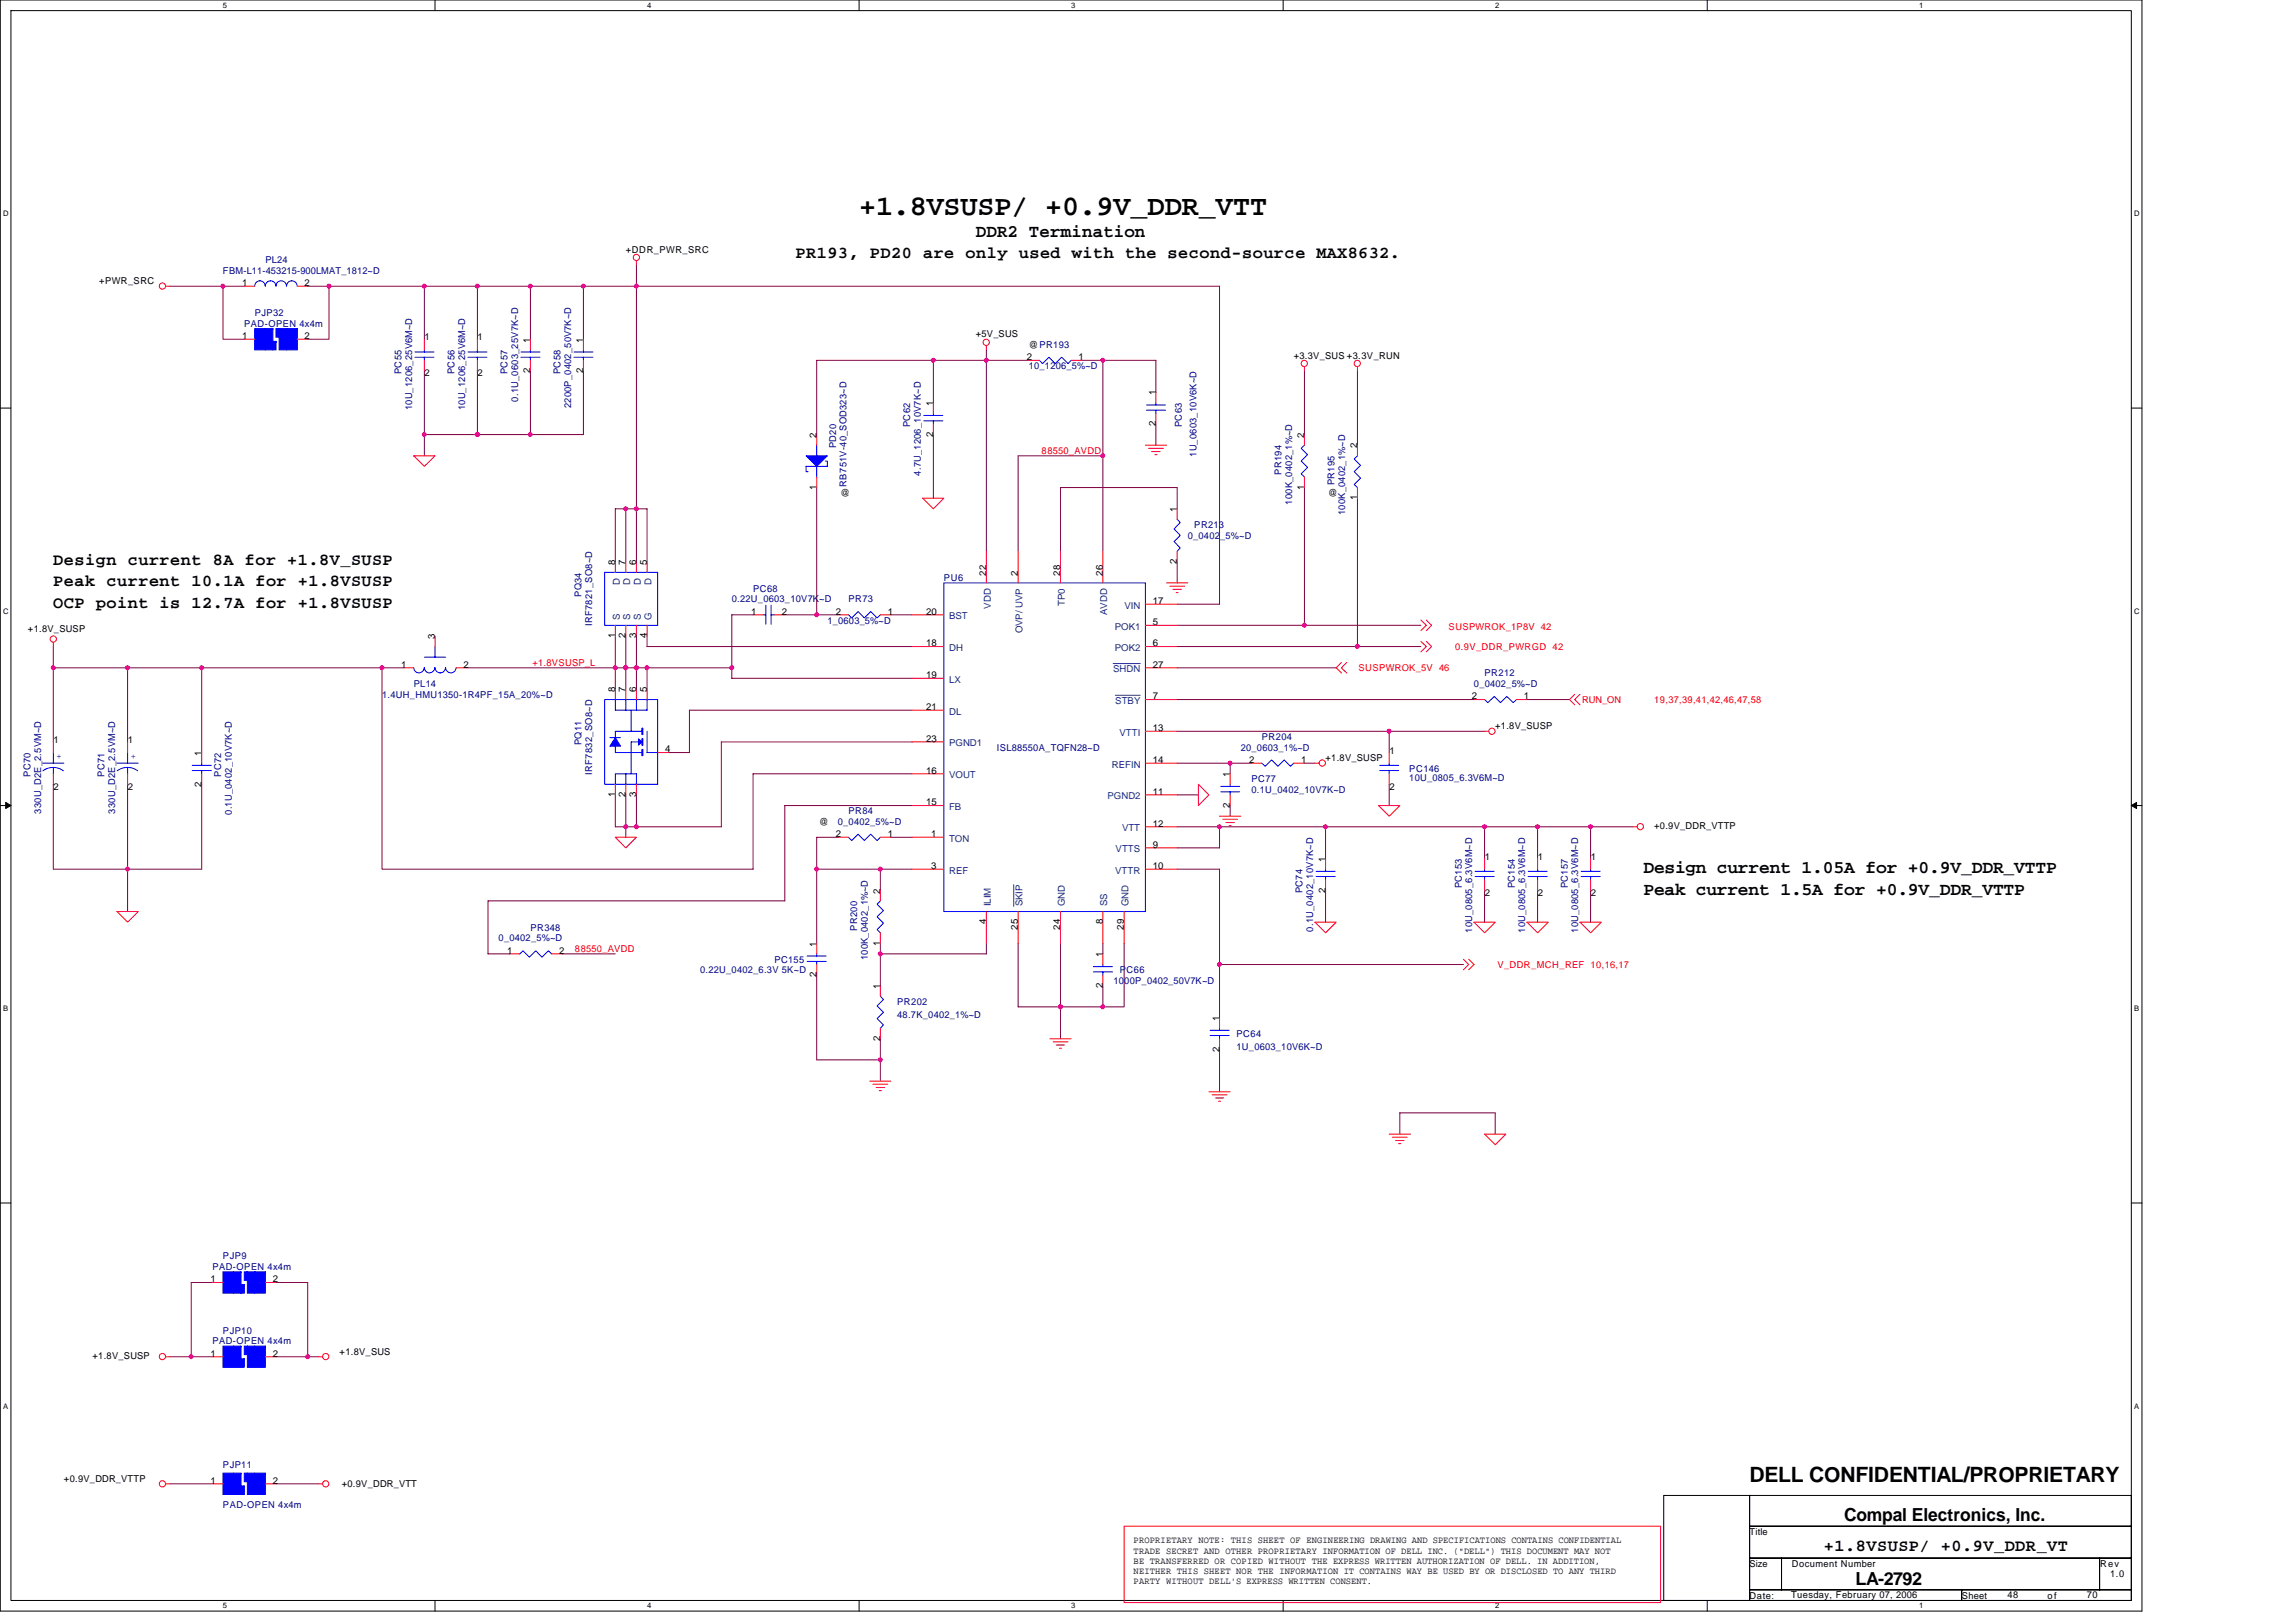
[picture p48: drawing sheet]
<svg xmlns="http://www.w3.org/2000/svg" width="297mm" height="210mm" viewBox="0 0 297 210" stroke-linecap="round" stroke-linejoin="round" font-family="sans-serif">
<defs><g id="words">
<text font-size="3.7" x="111.1" y="27.8">+1.8VSUSP/ +0.9V_DDR_VTT</text>
<text font-size="2.7" x="226.4" y="191.8">DELL CONFIDENTIAL/PROPRIETARY</text>
<g font-size="2.3">
<text x="126.2" y="30.7">DDR2 Termination</text>
<text x="212.6" y="113">Design current 1.05A for +0.9V_DDR_VTTP</text>
<text x="212.6" y="115.8">Peak current 1.5A for +0.9V_DDR_VTTP</text>
<text x="238.6" y="196.8">Compal Electronics, Inc.</text>
<text x="240.1" y="205.2">LA-2792</text>
</g>
<g font-size="2.2">
<text x="102.9" y="33.4">PR193, PD20 are only used with the second-source MAX8632.</text>
<text x="6.9" y="73.2">Design current 8A for +1.8V_SUSP</text>
<text x="6.9" y="75.9">Peak current 10.1A for +1.8VSUSP</text>
<text x="6.9" y="78.6">OCP point is 12.7A for +1.8VSUSP</text>
<text x="236" y="200.7">+1.8VSUSP/ +0.9V_DDR_VT</text>
</g>
<g font-size="1.2" fill="#000080">
<text x="28.8" y="35.4">FBM-L11-453215-900LMAT_1812~D</text>
<text x="34.3" y="34">PL24</text>
<text x="33" y="40.9">PJP32</text>
<text x="31.6" y="42.3">PAD-OPEN 4x4m</text>
<text x="133.1" y="47.8">10_1206_5%~D</text>
<text x="51.9" y="48.4" transform="rotate(-90 51.9 48.4)">PC55</text>
<text x="53.3" y="53.1" transform="rotate(-90 53.3 53.1)">10U_1206_25V6M~D</text>
<text x="58.8" y="48.4" transform="rotate(-90 58.8 48.4)">PC56</text>
<text x="60.2" y="53.1" transform="rotate(-90 60.2 53.1)">10U_1206_25V6M~D</text>
<text x="65.7" y="48.4" transform="rotate(-90 65.7 48.4)">PC57</text>
<text x="67" y="52" transform="rotate(-90 67 52)">0.1U_0603_25V7K~D</text>
<text x="72.5" y="48.4" transform="rotate(-90 72.5 48.4)">PC58</text>
<text x="73.9" y="52.8" transform="rotate(-90 73.9 52.8)">2200P_0402_50V7K~D</text>
<text x="108.2" y="58" transform="rotate(-90 108.2 58)">PD20</text>
<text x="117.8" y="55.3" transform="rotate(-90 117.8 55.3)">PC62</text>
<text x="152.9" y="55.3" transform="rotate(-90 152.9 55.3)">PC63</text>
<text x="154.8" y="59.1" transform="rotate(-90 154.8 59.1)">1U_0603_10V6K~D</text>
<text x="109.5" y="63" transform="rotate(-90 109.5 63)">RB751V-40_SOD323~D</text>
<text x="119.1" y="61.6" transform="rotate(-90 119.1 61.6)">4.7U_1206_10V7K~D</text>
<text x="165.8" y="61.4" transform="rotate(-90 165.8 61.4)">PR194</text>
<text x="167.1" y="65.3" transform="rotate(-90 167.1 65.3)">100K_0402_1%~D</text>
<text x="172.6" y="62.8" transform="rotate(-90 172.6 62.8)">PR195</text>
<text x="153.7" y="69.7">0_0402_5%~D</text>
<text x="154.5" y="68.3">PR213</text>
<text x="174" y="66.7" transform="rotate(-90 174 66.7)">100K_0402_1%~D</text>
<text x="75.2" y="77.2" transform="rotate(-90 75.2 77.2)">PQ34</text>
<text x="94.7" y="77.9">0.22U_0603_10V7K~D</text>
<text x="97.4" y="76.6">PC68</text>
<text x="109.8" y="77.9">PR73</text>
<text x="122.1" y="75.2">PU6</text>
<text x="76.6" y="81.1" transform="rotate(-90 76.6 81.1)">IRF7821_SO8~D</text>
<text x="107" y="80.7">1_0603_5%~D</text>
<text x="53.5" y="88.9">PL14</text>
<text x="190.7" y="88.9">0_0402_5%~D</text>
<text x="192.1" y="87.5">PR212</text>
<text x="49.4" y="90.3">1.4UH_HMU1350-1R4PF_15A_20%~D</text>
<text x="163.3" y="95.8">PR204</text>
<text x="3.9" y="100.5" transform="rotate(-90 3.9 100.5)">PC70</text>
<text x="13.5" y="100.5" transform="rotate(-90 13.5 100.5)">PC71</text>
<text x="28.6" y="100.5" transform="rotate(-90 28.6 100.5)">PC72</text>
<text x="75.2" y="96.4" transform="rotate(-90 75.2 96.4)">PQ11</text>
<text x="76.6" y="100.3" transform="rotate(-90 76.6 100.3)">IRF7832_SO8~D</text>
<text x="129" y="97.1">ISL88550A_TQFN28~D</text>
<text x="160.5" y="97.1">20_0603_1%~D</text>
<text x="161.9" y="101.3">PC77</text>
<text x="182.3" y="99.9">PC146</text>
<text x="182.3" y="101.1">10U_0805_6.3V6M~D</text>
<text x="5.3" y="105.3" transform="rotate(-90 5.3 105.3)">330U_D2E_2.5VM~D</text>
<text x="14.9" y="105.3" transform="rotate(-90 14.9 105.3)">330U_D2E_2.5VM~D</text>
<text x="30" y="105.5" transform="rotate(-90 30 105.5)">0.1U_0402_10V7K~D</text>
<text x="108.4" y="106.7">0_0402_5%~D</text>
<text x="109.8" y="105.4">PR84</text>
<text x="161.9" y="102.6">0.1U_0402_10V7K~D</text>
<text x="168.5" y="115.6" transform="rotate(-90 168.5 115.6)">PC74</text>
<text x="189.1" y="114.9" transform="rotate(-90 189.1 114.9)">PC153</text>
<text x="196" y="114.9" transform="rotate(-90 196 114.9)">PC154</text>
<text x="202.8" y="114.9" transform="rotate(-90 202.8 114.9)">PC157</text>
<text x="64.5" y="121.8">0_0402_5%~D</text>
<text x="68.6" y="120.5">PR348</text>
<text x="90.6" y="125.9">0.22U_0402_6.3V 5K~D</text>
<text x="100.2" y="124.6">PC155</text>
<text x="110.9" y="120.4" transform="rotate(-90 110.9 120.4)">PR200</text>
<text x="112.3" y="124.3" transform="rotate(-90 112.3 124.3)">100K_0402_1%~D</text>
<text x="144.9" y="125.9">PC66</text>
<text x="169.9" y="120.6" transform="rotate(-90 169.9 120.6)">0.1U_0402_10V7K~D</text>
<text x="190.5" y="120.7" transform="rotate(-90 190.5 120.7)">10U_0805_6.3V6M~D</text>
<text x="197.3" y="120.7" transform="rotate(-90 197.3 120.7)">10U_0805_6.3V6M~D</text>
<text x="204.2" y="120.7" transform="rotate(-90 204.2 120.7)">10U_0805_6.3V6M~D</text>
<text x="116.1" y="130">PR202</text>
<text x="116.1" y="131.7">48.7K_0402_1%~D</text>
<text x="144.1" y="127.3">1000P_0402_50V7K~D</text>
<text x="160" y="134.2">PC64</text>
<text x="160" y="135.8">1U_0603_10V6K~D</text>
<text x="27.5" y="164.3">PAD-OPEN 4x4m</text>
<text x="28.8" y="163">PJP9</text>
<text x="27.5" y="173.9">PAD-OPEN 4x4m</text>
<text x="28.8" y="172.6">PJP10</text>
<text x="28.8" y="190">PJP11</text>
<text x="28.8" y="195.2">PAD-OPEN 4x4m</text>
</g>
<g font-size="1.2">
<text x="81" y="32.7">+DDR_PWR_SRC</text>
<text x="12.8" y="36.8">+PWR_SRC</text>
<text x="31.3" y="37">1</text>
<text x="39.4" y="37">2</text>
<text x="31.3" y="43.9">1</text>
<text x="39.4" y="43.9">2</text>
<text x="54.9" y="44">1</text>
<text x="61.8" y="44">1</text>
<text x="68.6" y="44.3" transform="rotate(-90 68.6 44.3)">1</text>
<text x="75.5" y="44.3" transform="rotate(-90 75.5 44.3)">1</text>
<text x="126.2" y="43.6">+5V_SUS</text>
<text x="132.8" y="46.6">2</text>
<text x="133.1" y="45">@PR193</text>
<text x="139.5" y="46.6">1</text>
<text x="167.4" y="46.4">+3.3V_SUS +3.3V_RUN</text>
<text x="54.9" y="48.7">2</text>
<text x="61.8" y="48.7">2</text>
<text x="68.6" y="48.3" transform="rotate(-90 68.6 48.3)">2</text>
<text x="75.5" y="48.3" transform="rotate(-90 75.5 48.3)">2</text>
<text x="120.7" y="52.5" transform="rotate(-90 120.7 52.5)">1</text>
<text x="149.5" y="51.2" transform="rotate(-90 149.5 51.2)">1</text>
<text x="105.6" y="56.7" transform="rotate(-90 105.6 56.7)">2</text>
<text x="120.7" y="56.5" transform="rotate(-90 120.7 56.5)">2</text>
<text x="149.5" y="55.1" transform="rotate(-90 149.5 55.1)">2</text>
<text x="168.7" y="56.7" transform="rotate(-90 168.7 56.7)">2</text>
<text x="175.6" y="58" transform="rotate(-90 175.6 58)">2</text>
<text x="105.6" y="63.4" transform="rotate(-90 105.6 63.4)">1</text>
<text x="108.7" y="64.2">@</text>
<text x="168.7" y="63.4" transform="rotate(-90 168.7 63.4)">1</text>
<text x="171.8" y="64.2">@</text>
<text x="175.6" y="64.7" transform="rotate(-90 175.6 64.7)">1</text>
<text x="152.3" y="66.3" transform="rotate(-90 152.3 66.3)">1</text>
<text x="79.6" y="73.1" transform="rotate(-90 79.6 73.1)">8</text>
<text x="80.9" y="73.1" transform="rotate(-90 80.9 73.1)">7</text>
<text x="82.3" y="73.1" transform="rotate(-90 82.3 73.1)">6</text>
<text x="83.7" y="73.1" transform="rotate(-90 83.7 73.1)">5</text>
<text x="127.6" y="74.5" transform="rotate(-90 127.6 74.5)">22</text>
<text x="131.7" y="74.5" transform="rotate(-90 131.7 74.5)">2</text>
<text x="137.2" y="74.5" transform="rotate(-90 137.2 74.5)">28</text>
<text x="142.7" y="74.5" transform="rotate(-90 142.7 74.5)">26</text>
<text x="152.3" y="73" transform="rotate(-90 152.3 73)">2</text>
<text x="3.6" y="81.8">+1.8V_SUSP</text>
<text x="56.3" y="82.7" transform="rotate(-90 56.3 82.7)">3</text>
<text x="79.6" y="82.6" transform="rotate(-90 79.6 82.6)">1</text>
<text x="80.9" y="82.6" transform="rotate(-90 80.9 82.6)">2</text>
<text x="82.3" y="82.6" transform="rotate(-90 82.3 82.6)">3</text>
<text x="83.7" y="82.6" transform="rotate(-90 83.7 82.6)">4</text>
<text x="97.2" y="79.5">1</text>
<text x="101.1" y="79.5">2</text>
<text x="108.1" y="79.5">2</text>
<text x="114.8" y="79.5">1</text>
<text x="119.8" y="83.7">18</text>
<text x="119.8" y="79.5">20</text>
<text x="149.1" y="80.9">5</text>
<text x="149.1" y="83.7">6</text>
<text x="149.1" y="78.2">17</text>
<text x="51.9" y="86.4">1</text>
<text x="60" y="86.4">2</text>
<text x="79.6" y="89.6" transform="rotate(-90 79.6 89.6)">8</text>
<text x="80.9" y="89.6" transform="rotate(-90 80.9 89.6)">7</text>
<text x="82.3" y="89.6" transform="rotate(-90 82.3 89.6)">6</text>
<text x="83.7" y="89.6" transform="rotate(-90 83.7 89.6)">5</text>
<text x="119.8" y="87.8">19</text>
<text x="149.1" y="86.4">27</text>
<text x="119.8" y="96">23</text>
<text x="119.8" y="91.9">21</text>
<text x="149.1" y="94.6">13</text>
<text x="149.1" y="90.5">7</text>
<text x="190.4" y="90.5">2</text>
<text x="193.4" y="94.4">+1.8V_SUSP</text>
<text x="197.1" y="90.5">1</text>
<text x="6.9" y="96.2">1</text>
<text x="16.5" y="96.2">1</text>
<text x="26.1" y="101.8" transform="rotate(-90 26.1 101.8)">2</text>
<text x="26.1" y="97.8" transform="rotate(-90 26.1 97.8)">1</text>
<text x="86" y="97.4">4</text>
<text x="119.8" y="100.1">16</text>
<text x="149.1" y="98.7">14</text>
<text x="159.1" y="100.5" transform="rotate(-90 159.1 100.5)">1</text>
<text x="161.6" y="98.7">2</text>
<text x="168.3" y="98.7">1</text>
<text x="171.5" y="98.5">+1.8V_SUSP</text>
<text x="179.7" y="97.5">1</text>
<text x="6.9" y="102.2">2</text>
<text x="16.5" y="102.2">2</text>
<text x="79.6" y="103.1" transform="rotate(-90 79.6 103.1)">1</text>
<text x="80.9" y="103.1" transform="rotate(-90 80.9 103.1)">2</text>
<text x="82.3" y="103.1" transform="rotate(-90 82.3 103.1)">3</text>
<text x="106" y="106.7">@</text>
<text x="119.8" y="104.2">15</text>
<text x="149.1" y="107">12</text>
<text x="149.1" y="102.8">11</text>
<text x="159.1" y="104.5" transform="rotate(-90 159.1 104.5)">2</text>
<text x="179.7" y="102.2">2</text>
<text x="214" y="107.3">+0.9V_DDR_VTTP</text>
<text x="108.1" y="108.3">2</text>
<text x="114.8" y="108.3">1</text>
<text x="120.5" y="112.5">3</text>
<text x="120.5" y="108.3">1</text>
<text x="149.1" y="112.5">10</text>
<text x="149.1" y="109.7">9</text>
<text x="171.5" y="111.5" transform="rotate(-90 171.5 111.5)">1</text>
<text x="192.1" y="111.3">1</text>
<text x="198.9" y="111.3">1</text>
<text x="205.8" y="111.3">1</text>
<text x="113.9" y="115.6" transform="rotate(-90 113.9 115.6)">2</text>
<text x="127.6" y="119.6" transform="rotate(-90 127.6 119.6)">4</text>
<text x="142.7" y="119.6" transform="rotate(-90 142.7 119.6)">8</text>
<text x="171.5" y="115.5" transform="rotate(-90 171.5 115.5)">2</text>
<text x="192.1" y="115.9">2</text>
<text x="198.9" y="115.9">2</text>
<text x="205.8" y="115.9">2</text>
<text x="65.6" y="123.4">1</text>
<text x="72.3" y="123.4">2</text>
<text x="105.6" y="122.5" transform="rotate(-90 105.6 122.5)">1</text>
<text x="113.9" y="122.4" transform="rotate(-90 113.9 122.4)">1</text>
<text x="131.7" y="120.3" transform="rotate(-90 131.7 120.3)">25</text>
<text x="137.2" y="120.3" transform="rotate(-90 137.2 120.3)">24</text>
<text x="142.7" y="123.9" transform="rotate(-90 142.7 123.9)">1</text>
<text x="145.4" y="120.3" transform="rotate(-90 145.4 120.3)">29</text>
<text x="105.6" y="126.5" transform="rotate(-90 105.6 126.5)">2</text>
<text x="113.9" y="128" transform="rotate(-90 113.9 128)">1</text>
<text x="142.7" y="127.8" transform="rotate(-90 142.7 127.8)">2</text>
<text x="113.9" y="134.7" transform="rotate(-90 113.9 134.7)">2</text>
<text x="157.8" y="136.1" transform="rotate(-90 157.8 136.1)">2</text>
<text x="157.8" y="132.1" transform="rotate(-90 157.8 132.1)">1</text>
<text x="27.2" y="165.9">1</text>
<text x="35.3" y="165.9">2</text>
<text x="12" y="175.9">+1.8V_SUSP</text>
<text x="27.2" y="175.6">1</text>
<text x="35.3" y="175.6">2</text>
<text x="43.9" y="175.3">+1.8V_SUS</text>
<text x="8.3" y="191.8">+0.9V_DDR_VTTP</text>
<text x="27.2" y="192">1</text>
<text x="35.3" y="192">2</text>
<text x="44.2" y="192.5">+0.9V_DDR_VTT</text>
<text x="146.7" y="199.7">PROPRIETARY NOTE: THIS SHEET OF ENGINEERING DRAWING AND SPECIFICATIONS CONTAINS CONFIDENTIAL</text>
<text x="146.7" y="201">TRADE SECRET AND OTHER PROPRIETARY INFORMATION OF DELL INC. (&quot;DELL&quot;) THIS DOCUMENT MAY NOT</text>
<text x="146.7" y="202.4">BE TRANSFERRED OR COPIED WITHOUT THE EXPRESS WRITTEN AUTHORIZATION OF DELL. IN ADDITION,</text>
<text x="146.7" y="203.7">NEITHER THIS SHEET NOR THE INFORMATION IT CONTAINS WAY BE USED BY OR DISCLOSED TO ANY THIRD</text>
<text x="226.4" y="198.6">Title</text>
<text x="226.4" y="202.8">Size</text>
<text x="231.8" y="202.8">Document Number</text>
<text x="271.7" y="202.8">Rev</text>
<text x="146.7" y="205">PARTY WITHOUT DELL'S EXPRESS WRITTEN CONSENT.</text>
<text x="226.4" y="206.9">Date:</text>
<text x="231.7" y="206.7">Tuesday, February 07, 2006</text>
<text x="253.8" y="206.9">Sheet</text>
<text x="259.7" y="206.7">48</text>
<text x="264.9" y="206.9">o f</text>
<text x="270" y="206.7">70</text>
<text x="273" y="204.1">1.0</text>
</g>
<g font-size="1.2" fill="#f00">
<text x="134.7" y="58.7">88550_AVDD</text>
<text x="187.4" y="81.5">SUSPWROK_1P8V 42</text>
<text x="68.9" y="86.1">+1.8VSUSP_L</text>
<text x="175.7" y="86.8">SUSPWROK_5V 46</text>
<text x="188.3" y="84.1">0.9V_DDR_PWRGD 42</text>
<text x="204.7" y="91">RUN_ON</text>
<text x="214" y="91">19,37,39,41,42,46,47,58</text>
<text x="74.4" y="123.2">88550_AVDD</text>
<text x="193.7" y="125.3">V_DDR_MCH_REF 10,16,17</text>
</g>
<g font-size="1.2" fill="#004080">
<text x="80.2" y="75.6" transform="rotate(-90 80.2 75.6)">D</text>
<text x="81.5" y="75.6" transform="rotate(-90 81.5 75.6)">D</text>
<text x="82.9" y="75.6" transform="rotate(-90 82.9 75.6)">D</text>
<text x="84.3" y="75.6" transform="rotate(-90 84.3 75.6)">D</text>
<text x="80.2" y="80.2" transform="rotate(-90 80.2 80.2)">S</text>
<text x="81.5" y="80.2" transform="rotate(-90 81.5 80.2)">S</text>
<text x="82.9" y="80.2" transform="rotate(-90 82.9 80.2)">S</text>
<text x="84.3" y="80.2" transform="rotate(-90 84.3 80.2)">G</text>
<text x="122.8" y="80.1">BST</text>
<text x="128.2" y="78.8" transform="rotate(-90 128.2 78.8)">VDD</text>
<text x="132.3" y="82" transform="rotate(-90 132.3 82)">OVP/ UVP</text>
<text x="137.8" y="78.4" transform="rotate(-90 137.8 78.4)">TP0</text>
<text x="143.3" y="79.6" transform="rotate(-90 143.3 79.6)">AVDD</text>
<text x="144.2" y="81.5">POK1</text>
<text x="145.5" y="78.8">VIN</text>
<text x="122.8" y="88.3">LX</text>
<text x="122.8" y="84.2">DH</text>
<text x="144" y="87">SHDN</text>
<text x="144.2" y="84.2">POK2</text>
<text x="122.8" y="92.5">DL</text>
<text x="144.3" y="91.1">STBY</text>
<text x="144.8" y="95.2">VTTI</text>
<text x="122.8" y="96.6">PGND1</text>
<text x="122.8" y="100.7">VOUT</text>
<text x="143.8" y="99.3">REFIN</text>
<text x="122.8" y="104.8">FB</text>
<text x="143.3" y="103.4">PGND2</text>
<text x="145.2" y="107.6">VTT</text>
<text x="122.8" y="113.1">REF</text>
<text x="122.8" y="108.9">TON</text>
<text x="144.3" y="113.1">VTTR</text>
<text x="144.3" y="110.3">VTTS</text>
<text x="128.2" y="117.3" transform="rotate(-90 128.2 117.3)">ILIM</text>
<text x="132.3" y="117.3" transform="rotate(-90 132.3 117.3)">SKIP</text>
<text x="137.8" y="117.3" transform="rotate(-90 137.8 117.3)">GND</text>
<text x="143.3" y="117.3" transform="rotate(-90 143.3 117.3)">SS</text>
<text x="146" y="117.3" transform="rotate(-90 146 117.3)">GND</text>
</g>
<g font-size="1.2" fill="#00f">
<text x="7.3" y="98.2">+</text>
<text x="16.9" y="98.2">+</text>
</g>
<g font-size="1">
<text x="28.8" y="1">5</text>
<text x="83.7" y="1">4</text>
<text x="138.6" y="1">3</text>
<text x="193.4" y="1">2</text>
<text x="248.3" y="1">1</text>
<text x=".4" y="28">D</text>
<text x="276.1" y="28">D</text>
<text x=".4" y="79.4">C</text>
<text x="276.1" y="79.4">C</text>
<text x=".4" y="130.9">B</text>
<text x="276.1" y="130.9">B</text>
<text x=".4" y="182.3">A</text>
<text x="276.1" y="182.3">A</text>
<text x="28.8" y="208.2">5</text>
<text x="83.7" y="208.2">4</text>
<text x="138.6" y="208.2">3</text>
<text x="193.4" y="208.2">2</text>
<text x="248.3" y="208.2">1</text>
</g>
</g></defs>
<path d="M0 0h277.1v208.5h-277.1zM1.4 1.4h274.3v205.7h-274.3z" fill="none" stroke="#000" stroke-width=".13"/>
<g fill="#fff">
<path d="M28.8 .1h.6v1.1h-.6z"/>
<path d="M28.8 207.3h.6v1.1h-.6z"/>
</g>
<path d="M56.3 0v1.4M56.3 207.1v1.4" fill="none" stroke="#000" stroke-width=".13"/>
<g fill="#fff">
<path d="M83.7 .1h.6v1.1h-.6z"/>
<path d="M83.7 207.3h.6v1.1h-.6z"/>
</g>
<path d="M111.1 0v1.4M111.1 207.1v1.4" fill="none" stroke="#000" stroke-width=".13"/>
<g fill="#fff">
<path d="M138.6 .1h.5v1.1h-.5z"/>
<path d="M138.6 207.3h.5v1.1h-.5z"/>
</g>
<path d="M166 0v1.4M166 207.1v1.4" fill="none" stroke="#000" stroke-width=".13"/>
<g fill="#fff">
<path d="M193.4 .1h.6v1.1h-.6z"/>
<path d="M193.4 207.3h.6v1.1h-.6z"/>
</g>
<path d="M220.9 0v1.4M220.9 207.1v1.4" fill="none" stroke="#000" stroke-width=".13"/>
<g fill="#fff">
<path d="M248.3 .1h.6v1.1h-.6z"/>
<path d="M248.3 207.3h.6v1.1h-.6z"/>
<path d="M.4 27.1h.7v1.1h-.7z"/>
<path d="M276.1 27.1h.7v1.1h-.7z"/>
<path d="M.4 78.5h.7v1.1h-.7z"/>
<path d="M276.1 78.5h.7v1.1h-.7z"/>
</g>
<path d="M0 52.8h1.4M275.7 52.8h1.4" fill="none" stroke="#000" stroke-width=".13"/>
<g fill="#fff">
<path d="M.4 130h.7v1.1h-.7z"/>
<path d="M276.1 130h.7v1.1h-.7z"/>
</g>
<path d="M0 104.2h1.4M275.7 104.2h1.4" fill="none" stroke="#000" stroke-width=".13"/>
<path d="M.7 103.8l.7 .4-.7 .4zM275.7 104.2l.7-.4v.8z" fill="#000" stroke="#000" stroke-width=".13"/>
<g fill="#fff">
<path d="M.4 181.4h.7v1.1h-.7z"/>
<path d="M276.1 181.4h.7v1.1h-.7z"/>
</g>
<path d="M0 155.7h1.4M275.7 155.7h1.4M215.2 193.5h11.2v13.6h-11.2zM226.4 193.5h49.3v4h-49.3zM226.4 197.5h49.3v4.1h-49.3zM226.4 201.6h4.1v4.1h-4.1zM226.4 205.7h27.4v1.4h-27.4zM230.5 201.6h41.1v4.1h-41.1zM253.8 205.7h21.9v1.4h-21.9zM271.6 201.6h4.1v4.1h-4.1z" fill="none" stroke="#000" stroke-width=".13"/>
<g fill="none" stroke="#800040" stroke-width=".13">
<path d="M22 37h9.6M28.8 37v6.9h2.8M39.8 37h118v41.2h-5.5M42.6 37v6.9h-2.8M54.9 37v6.9M61.8 37v6.9M68.6 37v6.9M75.5 37v6.9M82.3 34.3v38.4M54.9 48v11M61.8 48v8.2M68.6 48v8.2"/>
<path d="M75.5 48v8.2h-20.6M120.8 46.6v5.5M120.8 56.2v8.3M127.6 45.3v26M133.1 46.6h-27.4v9.6M140 46.6h9.5v4.2M142.7 59h-11v12.3M142.7 46.6v24.7M149.5 54.9v2.7M168.8 48v8.2M175.6 48v9.6M79.6 72.7v-6.9h4.1v6.9"/>
<path d="M81 65.8v6.9M97.4 79.6h-2.7v8.2h23.3M101.5 79.6h6.9M105.7 63.1v16.5M115.2 79.6h2.8M152.3 65.8v-2.7h-15.1v8.2M152.3 72.7v2.7M168.8 63.1v17.8M175.6 64.5v19.2M6.9 83.7v12.3M6.9 86.4h45.3M16.5 86.4v9.6"/>
<path d="M26.1 86.4v11M49.4 86.4v26.1h48v-12.4h20.6M60.4 86.4h34.3M79.6 82.3v6.9M81 82.3v6.9M82.3 82.3v6.9M83.7 82.3v1.4h34.3M83.7 86.4v2.8M118 96h-24.7v11h-13.7v-4.1M118 91.9h-28.8v5.5h-2.7M152.3 83.7h31.5M152.3 98.8h9.6"/>
<path d="M152.3 90.5h38.4M152.3 94.6h39.8M152.3 86.4h20.6M152.3 80.9h31.5M159.1 98.8v1.3M168.8 98.8h1.3M179.7 94.6v2.8M197.5 90.5h5.5M6.9 101.5v11h19.2v-11M16.5 101.5v16.5M81 102.9v5.5M82.3 102.9v4.1"/>
<path d="M105.7 112.5h8.2v2.7M108.4 108.4h-2.7v13.7M113.9 112.5h4.1M115.2 108.4h2.8M118 104.2h-16.5v12.4h-38.4v6.8h2.8M152.3 112.5h5.5v19.2M152.3 102.9h2.7M152.3 107h46.6M157.8 107v2.7h-5.5M159.1 104.2v1.4M171.5 107v4.1M171.5 115.2v4.1"/>
<path d="M179.7 101.5v2.7M192.1 107v4.1M192.1 115.2v4.1M198.9 107h6.9v4.1M198.9 107v4.1M198.9 115.2v4.1M205.8 115.2v4.1M205.8 107h5.5M72.7 123.4h6.9M105.7 126.2v11h8.2M113.9 122.1v5.5M113.9 134.4v5.5"/>
<path d="M127.6 122.1v1.3h-13.7M131.7 122.1v8.2h11M137.2 122.1v12.3M142.7 122.1v1.3M142.7 127.6v2.7M145.4 122.1v8.2h-2.7M157.8 135.8v5.5M157.8 124.8h31.5M181.1 146.8v-2.8h12.3v2.8M22 175.6h5.5M27.5 166h-2.8v9.6M35.7 175.6h5.5"/>
<path d="M35.7 166h4.1v9.6M22 192h5.5M35.7 192h5.5"/>
</g>
<g fill="none" stroke="#f00" stroke-width=".13">
<path d="M21.4 37h.6M31.6 37h1.4M38.5 37h1.3M82.3 33.7v.6M31.6 43.9h1.4M38.5 43.9h1.3M53.5 59h2.8l-1.4 1.3zM54.9 43.9v1.4M54.9 46.6v1.4M61.8 43.9v1.4M61.8 46.6v1.4M68.6 43.9v1.4"/>
<path d="M68.6 46.6v1.4M75.5 43.9v1.4M75.5 46.6v1.4M105.7 56.2v1.4M120.8 52.1v1.4M120.8 54.9v1.3M127.6 44.7v.6M133.1 46.6h1.4M138.6 46.6h1.4M148.2 57.6h2.7M148.6 58h1.9M149 58.4h1.1"/>
<path d="M149.4 58.8h.3M149.5 50.8v1.3M149.5 53.5v1.4M168.8 47.5v.5M168.8 56.2v1.4M175.6 47.5v.5M175.6 57.6v1.4M79.6 72.7v1.4M81 72.7v1.4M82.3 72.7v1.4M83.7 72.7v1.4M97.4 79.6h1.4"/>
<path d="M100.2 79.6h1.3M105.7 61.7v1.4M108.4 79.6h1.4M113.9 79.6h1.3M118 79.6h4.1M119.4 64.5h2.7l-1.3 1.3zM127.6 71.3v4.1M131.7 71.3v4.1M137.2 71.3v4.1M142.7 71.3v4.1M148.2 78.2h4.1M150.9 75.4h2.8"/>
<path d="M151.3 75.9h1.9M151.7 76.3h1.1M152.2 76.7h.2M152.3 65.8v1.4M152.3 71.3v1.4M168.8 61.7v1.4M175.6 63.1v1.4M6.9 83.1v.6M6.9 96v1.4M16.5 96v1.4M26.1 97.4v1.4M52.2 86.4h1.3"/>
<path d="M56.3 82.3v1.4M59 86.4h1.4M79.6 80.9v1.4M79.6 89.2v1.3M81 80.9v1.4M81 89.2v1.3M82.3 80.9v1.4M82.3 89.2v1.3M83.7 80.9v1.4M83.7 89.2v1.3M85.1 97.4h1.4M118 96h4.1"/>
<path d="M118 87.8h4.1M118 83.7h4.1M118 91.9h4.1M148.2 98.8h4.1M148.2 80.9h4.1M148.2 83.7h4.1M148.2 90.5h4.1M148.2 86.4h4.1M148.2 94.6h4.1M161.9 98.8h1.4M167.4 98.8h1.4M170.1 98.8h.6"/>
<path d="M173.5 85.7l-.6 .7 .6 .7M174.2 85.7l-.7 .7 .7 .7M179.7 97.4v1.4M183.8 80.2l.7 .7-.7 .7M183.8 83l.7 .7-.7 .6M184.5 80.2l.7 .7-.7 .7M184.5 83l.7 .7-.7 .6M190.7 90.5h1.4M192.1 94.6h.5M196.2 90.5h1.3M203.7 89.9l-.7 .6 .7 .7M204.4 89.9l-.7 .6 .7 .7"/>
<path d="M6.9 100.1v1.4M15.1 118h2.8l-1.4 1.3zM16.5 100.1v1.4M26.1 100.1v1.4M79.6 108.4h2.7l-1.3 1.3zM79.6 101.5v1.4M81 101.5v1.4M82.3 101.5v1.4M108.4 108.4h1.4M113.9 115.2v1.4M113.9 108.4h1.3M118 112.5h4.1"/>
<path d="M118 108.4h4.1M118 100.1h4.1M118 104.2h4.1M127.6 118v4.1M131.7 118v4.1M137.2 118v4.1M142.7 118v4.1M145.4 118v4.1M148.2 112.5h4.1M148.2 107h4.1M148.2 102.9h4.1M148.2 109.7h4.1"/>
<path d="M155 101.5l1.4 1.4-1.4 1.3zM157.8 105.6h2.7M158.2 106h1.9M158.6 106.4h1.1M159 106.8h.3M159.1 100.1v1.4M159.1 102.9v1.3M170.1 119.3h2.8l-1.4 1.4zM171.5 111.1v1.4M171.5 113.9v1.3M178.3 104.2h2.8l-1.4 1.4zM179.7 100.1v1.4"/>
<path d="M190.7 119.3h2.7l-1.3 1.4zM192.1 111.1v1.4M192.1 113.9v1.3M197.5 119.3h2.8l-1.4 1.4zM198.9 111.1v1.4M198.9 113.9v1.3M204.4 119.3h2.8l-1.4 1.4zM205.8 111.1v1.4M205.8 113.9v1.3M211.3 107h.5M65.9 123.4h1.3M71.4 123.4h1.3"/>
<path d="M105.7 122.1v1.3M105.7 124.8v1.4M112.5 139.9h2.7M113.9 120.7v1.4M113.9 127.6v1.3M113.9 133.1v1.3M135.8 134.4h2.8M136.2 134.8h2M136.6 135.2h1.1M137.1 135.7h.2M142.7 123.4v1.4M142.7 126.2v1.4"/>
<path d="M157.8 131.7v1.4M157.8 134.4v1.4M189.3 124.1l.7 .7-.7 .7M190 124.1l.7 .7-.7 .7M112.9 140.3h1.9M113.3 140.7h1.1M113.7 141.1h.3M156.4 141.3h2.7M156.8 141.7h1.9M157.2 142.1h1.1M157.6 142.5h.3M179.7 146.8h2.8"/>
<path d="M180.1 147.2h2M180.5 147.6h1.1M181 148h.2M192.1 146.8h2.7l-1.4 1.3zM21.4 175.6h.6M27.5 166h1.3M27.5 175.6h1.3M34.3 166h1.4M34.3 175.6h1.4M41.2 175.6h.5M21.4 192h.6M27.5 192h1.3"/>
<path d="M34.3 192h1.4M41.2 192h.5M145.4 197.5h69.4v9.9h-69.4z"/>
<circle cx="21" cy="37" r=".4"/>
<circle cx="82.3" cy="33.3" r=".4"/>
<circle cx="127.6" cy="44.3" r=".4"/>
<circle cx="168.7" cy="47" r=".4"/>
<circle cx="175.6" cy="47" r=".4"/>
<circle cx="6.9" cy="82.7" r=".4"/>
<circle cx="171.1" cy="98.7" r=".4"/>
<circle cx="193" cy="94.6" r=".4"/>
<circle cx="212.2" cy="107" r=".4"/>
<circle cx="21" cy="175.6" r=".4"/>
<circle cx="42.1" cy="175.6" r=".4"/>
<circle cx="21" cy="192" r=".4"/>
<circle cx="42.1" cy="192" r=".4"/>
</g>
<g fill="none" stroke="#00f" stroke-width=".13">
<path d="M33 37a.68 .68 0 0 1 .6-.7 .68 .68 0 0 1 .7 .7 .69 .69 0 0 1 .7-.7 .69 .69 0 0 1 .7 .7M35.7 37a.69 .69 0 0 1 .7-.7 .69 .69 0 0 1 .7 .7 .68 .68 0 0 1 .7-.7 .68 .68 0 0 1 .6 .7M53.7 46.2h2.5M53.7 45.6h2.5M54.9 45.3v.3M54.9 46.2v.4M60.5 46.2h2.5M60.5 45.6h2.5M61.8 45.3v.3M61.8 46.2v.4M67.4 46.2h2.5M67.4 45.6h2.5"/>
<path d="M68.6 45.3v.3M68.6 46.2v.4M74.2 46.2h2.5M74.2 45.6h2.5M75.5 45.3v.3M75.5 46.2v.4M105.7 57.6v1.4M106.8 59.7h.2v.6h-2.7v.7h.3M119.5 54.5h2.5M119.5 53.8h2.5M120.8 53.5v.3M120.8 54.5v.4"/>
<path d="M134.5 46.6l.4 .5 .8-.9 .8 .9 .8-.9 .9 .9 .4-.5M148.3 53.1h2.5M148.3 52.4h2.5M149.5 52.1v.3M149.5 53.1v.4M168.8 57.6l-.5 .4 .9 .8-.9 .9 .9 .8-.9 .8 .5 .4M175.6 59l-.4 .4 .8 .8-.8 .8 .8 .9-.8 .8 .4 .4M78.2 74.1h6.9v6.8h-6.9zM98.8 79.6h.3M99.1 78.3v2.5M99.8 79.6h.4M99.8 78.3v2.5"/>
<path d="M105.7 60.3v1.4M109.8 79.6l.4 .4 .8-.9 .8 .9 .8-.9 .9 .9 .4-.4M122.1 75.4h26.1v42.6h-26.1zM152.3 67.2l.4 .4-.8 .9 .8 .8-.8 .8 .8 .8-.4 .4M5.5 98.8h2.8M5.5 99.8a2.15 2.15 0 0 1 1.4-.5 2.14 2.14 0 0 1 1.3 .5M6.9 97.4v1.4M6.9 99.3v.8M15.1 98.8h2.8M15.2 99.8a2.15 2.15 0 0 1 1.3-.5 2.15 2.15 0 0 1 1.3 .5M16.5 97.4v1.4M16.5 99.3v.8"/>
<path d="M24.9 99.7h2.4M24.9 99h2.4M26.1 98.8v.2M26.1 99.7v.4M53.5 86.4a.68 .68 0 0 0 .7 .7 .68 .68 0 0 0 .7-.7M54.9 86.4a.68 .68 0 0 0 .7 .7 .68 .68 0 0 0 .7-.7M54.9 85h2.8M56.3 86.4a.68 .68 0 0 0 .7 .7 .68 .68 0 0 0 .6-.7M56.3 83.7v1.3M57.7 86.4a.68 .68 0 0 0 .6 .7 .68 .68 0 0 0 .7-.7M78.2 90.5h6.9v11h-6.9zM78.9 95.5h1.4"/>
<path d="M79.6 90.5v1.4h4.1v-1.4M79.6 96.6v.8h3.4M81 90.5v1.4M81.7 91.9v2.7M82.3 90.5v1.4M82.6 96h-.9v4.1M83 97h.2v.8h-.2zM83 95.6h.2v.8h-.2zM83 94.2h.2v.9h-.2zM83 94.6h-3.4v.9M83.7 94.6v2.8h1.4M163.3 98.8l.4 .4 .8-.9 .8 .9 .8-.9 .9 .9 .4-.4"/>
<path d="M178.5 99.7h2.5M178.5 99h2.5M179.7 98.8v.2M179.7 99.7v.4M192.1 90.5l.4 .4 .8-.8 .8 .8 .8-.8 .9 .8 .4-.4M81 100.1h-1.4v1.4M81 100.1v1.4M81 100.1h1.3v1.4M109.8 108.4l.4 .4 .8-.9 .8 .9 .8-.9 .9 .9 .4-.4M113.9 116.6l-.4 .4 .8 .8-.8 .8 .8 .9-.8 .8 .4 .4M157.9 102.5h2.5M157.9 101.8h2.5"/>
<path d="M159.1 101.5v.3M159.1 102.5v.4M170.3 113.4h2.4M170.3 112.8h2.4M171.5 112.5v.3M171.5 113.4v.5M190.8 113.4h2.5M190.8 112.8h2.5M192.1 112.5v.3M192.1 113.4v.5M197.7 113.4h2.5M197.7 112.8h2.5"/>
<path d="M198.9 112.5v.3M198.9 113.4v.5M204.6 113.4h2.4M204.6 112.8h2.4M205.8 112.5v.3M205.8 113.4v.5M67.2 123.4l.5-.4 .8 .9 .8-.9 .8 .9 .8-.9 .5 .4M104.4 124.4h2.5M104.4 123.7h2.5M105.7 123.4v.3M105.7 124.4v.4M113.9 128.9l.4 .4-.8 .9 .8 .8-.8 .8 .8 .8-.4 .5"/>
<path d="M141.5 125.8h2.4M141.5 125.1h2.4M142.7 124.8v.3M142.7 125.8v.4M156.5 134h2.5M156.5 133.3h2.5M157.8 133.1v.2M157.8 134v.4"/>
</g>
<path d="M144 85.9h3.5M144.3 90h3.2M131.1 114.5v2.8" fill="none" stroke="#004080" stroke-width=".13"/>
<g fill="#00f" stroke="#00f" stroke-width=".13">
<path d="M104.3 59h2.7l-1.3 1.3z" fill-rule="evenodd"/>
<path d="M28.8 164.6v2.7h1.4v-2.7z" fill-rule="evenodd"/>
<path d="M33 164.6v2.7h1.3v-2.7z" fill-rule="evenodd"/>
<path d="M30.2 164.6v2.7h1v-2.7z" fill-rule="evenodd"/>
<path d="M31.2 166.2v1.1h.4v-1.1z" fill-rule="evenodd"/>
<path d="M31.6 164.6v1.1h.4v-1.1z" fill-rule="evenodd"/>
<path d="M32 164.6v2.7h1v-2.7z" fill-rule="evenodd"/>
<path d="M28.8 190.6v2.8h1.4v-2.8z" fill-rule="evenodd"/>
<path d="M33 190.6v2.8h1.3v-2.8z" fill-rule="evenodd"/>
<path d="M30.2 190.6v2.8h1v-2.8z" fill-rule="evenodd"/>
<path d="M31.2 192.3v1.1h.4v-1.1z" fill-rule="evenodd"/>
<path d="M31.6 190.6v1.1h.4v-1.1z" fill-rule="evenodd"/>
<path d="M32 190.6v2.8h1v-2.8z" fill-rule="evenodd"/>
<path d="M28.8 174.2v2.7h1.4v-2.7z" fill-rule="evenodd"/>
<path d="M33 174.2v2.7h1.3v-2.7z" fill-rule="evenodd"/>
<path d="M30.2 174.2v2.7h1v-2.7z" fill-rule="evenodd"/>
<path d="M31.2 175.9v1h.4v-1z" fill-rule="evenodd"/>
<path d="M31.6 174.2v1.1h.4v-1.1z" fill-rule="evenodd"/>
<path d="M32 174.2v2.7h1v-2.7z" fill-rule="evenodd"/>
<path d="M33 42.5v2.8h1.3v-2.8z" fill-rule="evenodd"/>
<path d="M37.1 42.5v2.8h1.4v-2.8z" fill-rule="evenodd"/>
<path d="M34.3 42.5v2.8h1v-2.8z" fill-rule="evenodd"/>
<path d="M35.3 44.2v1.1h.4v-1.1z" fill-rule="evenodd"/>
<path d="M35.7 42.5v1.1h.4v-1.1z" fill-rule="evenodd"/>
<path d="M36.1 42.5v2.8h1v-2.8z" fill-rule="evenodd"/>
<path d="M79.6 95.5l.7 1.1h-1.4z" fill-rule="evenodd"/>
<path d="M82.6 95.6l.4 .4-.4 .4z" fill-rule="evenodd"/>
</g>
<g fill="#f0f" stroke="#f0f" stroke-width=".13">
<circle cx="82.3" cy="37" r=".27"/>
<circle cx="82.3" cy="107" r=".27"/>
<circle cx="175.6" cy="83.7" r=".27"/>
<circle cx="105.6" cy="79.6" r=".27"/>
<circle cx="159.1" cy="98.8" r=".27"/>
<circle cx="198.9" cy="107" r=".27"/>
<circle cx="24.7" cy="175.6" r=".27"/>
<circle cx="120.7" cy="46.6" r=".27"/>
<circle cx="82.3" cy="86.4" r=".27"/>
<circle cx="80.9" cy="65.8" r=".27"/>
<circle cx="82.3" cy="65.8" r=".27"/>
<circle cx="68.6" cy="37" r=".27"/>
<circle cx="75.5" cy="37" r=".27"/>
<circle cx="54.9" cy="37" r=".27"/>
<circle cx="61.7" cy="37" r=".27"/>
<circle cx="80.9" cy="86.4" r=".27"/>
<circle cx="113.9" cy="112.5" r=".27"/>
<circle cx="142.7" cy="130.3" r=".27"/>
<circle cx="49.4" cy="86.4" r=".27"/>
<circle cx="113.9" cy="137.1" r=".27"/>
<circle cx="105.6" cy="112.5" r=".27"/>
<circle cx="113.9" cy="123.4" r=".27"/>
<circle cx="127.6" cy="46.6" r=".27"/>
<circle cx="157.8" cy="124.8" r=".27"/>
<circle cx="192" cy="107" r=".27"/>
<circle cx="157.8" cy="107" r=".27"/>
<circle cx="168.7" cy="80.9" r=".27"/>
<circle cx="205.8" cy="107" r=".27"/>
<circle cx="83.7" cy="86.4" r=".27"/>
<circle cx="94.7" cy="86.4" r=".27"/>
<circle cx="179.7" cy="94.6" r=".27"/>
<circle cx="171.5" cy="107" r=".27"/>
<circle cx="16.5" cy="86.4" r=".27"/>
<circle cx="26.1" cy="86.4" r=".27"/>
<circle cx="39.8" cy="175.6" r=".27"/>
<circle cx="6.9" cy="86.4" r=".27"/>
<circle cx="79.6" cy="86.4" r=".27"/>
<circle cx="142.7" cy="46.6" r=".27"/>
<circle cx="142.7" cy="59" r=".27"/>
<circle cx="68.6" cy="56.2" r=".27"/>
<circle cx="54.9" cy="56.2" r=".27"/>
<circle cx="80.9" cy="107" r=".27"/>
<circle cx="137.2" cy="130.3" r=".27"/>
<circle cx="61.7" cy="56.2" r=".27"/>
<circle cx="16.5" cy="112.5" r=".27"/>
<circle cx="28.8" cy="37" r=".27"/>
<circle cx="42.5" cy="37" r=".27"/>
</g>
<use href="#words"/>
</svg>
